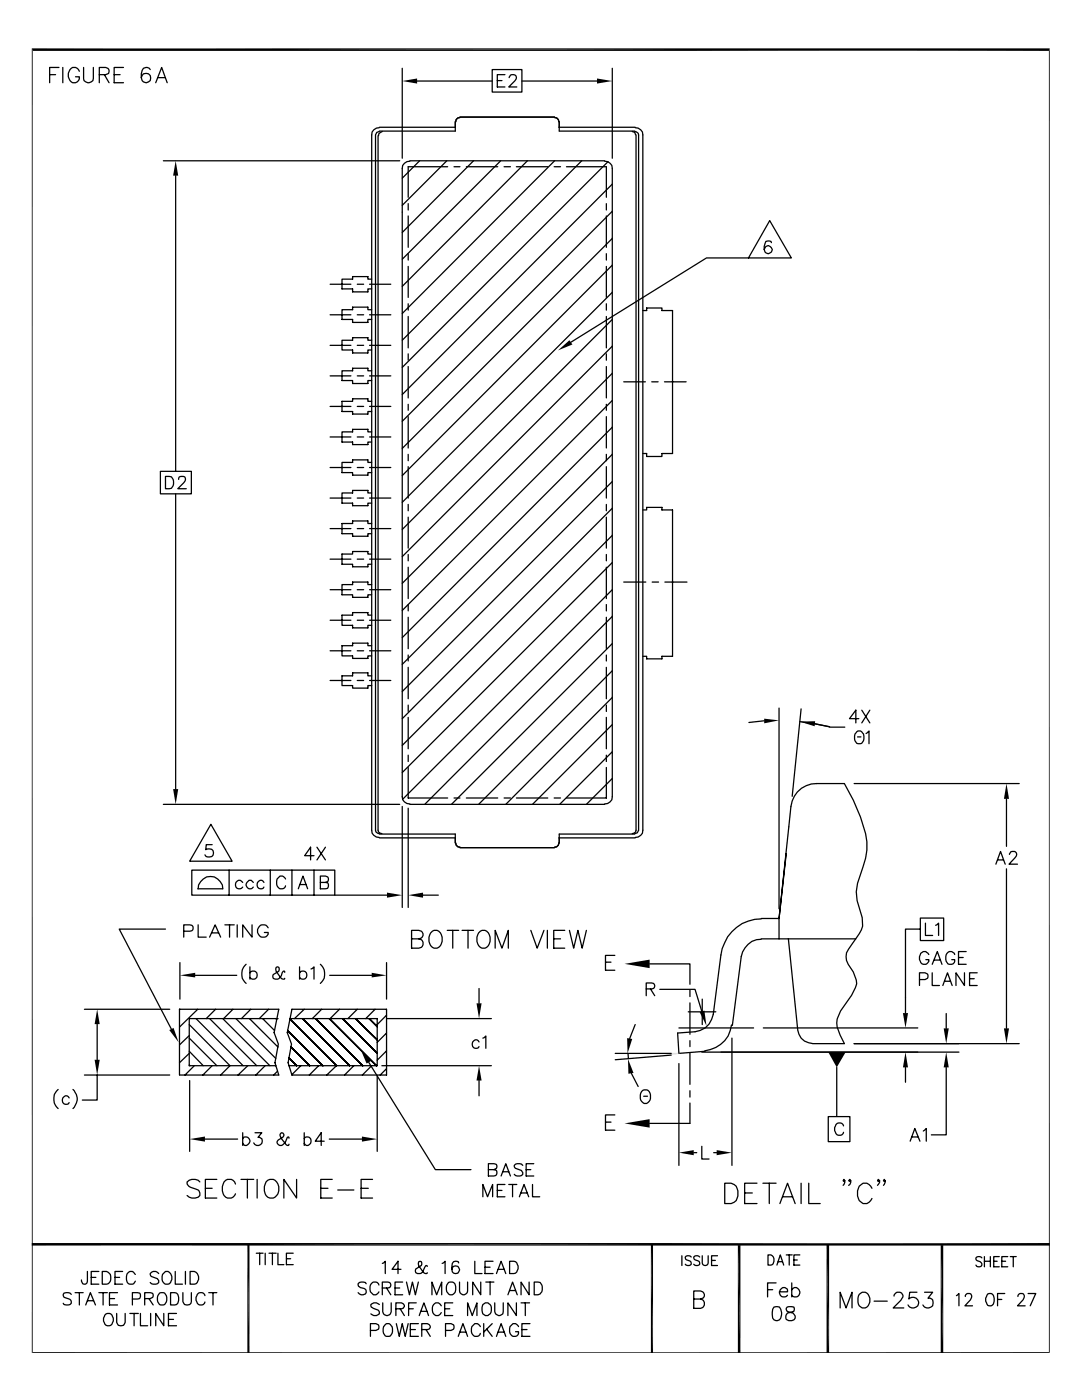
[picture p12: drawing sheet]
<svg xmlns="http://www.w3.org/2000/svg" width="216mm" height="279mm" viewBox="0 0 216 279" stroke-linecap="round" stroke-linejoin="round" font-family="sans-serif">
<g fill="none" stroke="#000" stroke-width=".25">
<path d="M9.9 14.9h1.2M11.8 13.5h-1.9v3M12.5 13.5v3M15.8 14.2a1.05 1.05 0 0 0-1-.8 1.05 1.05 0 0 0-1 .8 1.79 1.79 0 0 0 .7 2.3 1.07 1.07 0 0 0 1.3-1.2h-.7M16.7 13.5v2.2a.98 .98 0 0 0 1 .8 .98 .98 0 0 0 .9-.8v-2.2M19.8 14.9h1.3l.4-.2a.7 .7 0 0 0 0-1.1l-.4-.1h-1.3v3M20.8 14.9l1 1.6M22.8 14.9h1.2M24.6 13.5h-1.8v3h1.8M30 13.9a.93 .93 0 0 0-1.4-.3 2.32 2.32 0 0 0 0 2.7 .93 .93 0 0 0 1.4-.4 .93 .93 0 0 0-.7-1.2 .93 .93 0 0 0-1.1 .8M31.1 16.5l1.2-3 1.1 3M31.5 15.5h1.4"/>
<path d="M80.3 13.6v18M83.2 16.2h15M98.2 13.9h5.9v4.5h-5.9zM99.2 16.1h1M100.8 14.9h-1.6v2.5h1.6M101.6 15.5a.72 .72 0 0 1 .8-.6 .72 .72 0 0 1 .6 .7l-.3 .6-1.2 1.2h1.6M104.1 16.2h15M122.2 13.6v18M32.6 32.1h47.2M35.1 35.1v59M75.4 27.1v138.6l.1 .3 .7 .4M75.7 25.5a1.45 1.45 0 0 0-1.5 1.4v138.8a1.45 1.45 0 0 0 1.5 1.4"/>
<path d="M75.7 26.2l-.5 .2-.3 .5v138.8l.1 .3 .7 .4M75.7 25.4h15.1M76.3 26.2l-.7 .5-.1 .4M81.8 32.2a1.45 1.45 0 0 0-1.5 1.4v125.4a1.45 1.45 0 0 0 1.5 1.4M81.8 32.1h38.8M83.7 32.1l-3.4 3.5M89.2 32.1l-8.9 8.9M89.3 33.3h-7.9v6.1M90.6 33.3h1.2M90.8 24.3v1.9h-15.1M91.8 23.5h-.4l-.4 .4-.1 .4M91.8 23.4h18.9"/>
<path d="M93 33.3h6.3M94.5 32.1l-14.2 14.3M99.9 32.1l-19.6 19.6M100.6 33.3h1.3M103 33.3h6.3M105.2 32.1l-24.9 25.1M110.6 33.3h1.2M110.7 23.5h.4l.3 .4 .1 .4M110.7 32.1l-30.4 30.5M111.5 25.4h15.2M111.6 24.3v1.9h15.1M113 33.3h8v6.1"/>
<path d="M116.1 32.1l-35.8 35.8M120.6 32.2a1.45 1.45 0 0 1 1.6 1.4v125.4a1.45 1.45 0 0 1-1.6 1.4M121.3 32.3l-41 41M122.2 36.7l-41.9 42M126.2 26.2l.5 .2 .1 .5M126.7 26.2l.6 .4 .1 .3v138.8l-.2 .5-.5 .2M126.7 25.5a1.45 1.45 0 0 1 1.6 1.4v138.8a1.45 1.45 0 0 1-1.6 1.4M126.9 26.9v138.8l-.1 .3-.6 .4M65.9 56.7h4.1M71.3 56.7h1.3M73.7 56.7h4.3M74.2 55.7h-.8v-.5h-3v.5h-2.2v2h2.2v.6h3v-.6h.8"/>
<path d="M81.4 40.6v1.3M81.4 43.1v6.3M81.4 50.6v1.3M81.4 53.2v6.2M121 40.6v1.3M121 43.1v6.3M121 50.6v1.3M121 53.2v6.2M122.2 42.2l-41.9 41.9M122.2 47.6l-41.9 41.9M122.2 52.9l-41.9 42M122.2 58.3l-41.9 41.9"/>
<path d="M149.4 51.5h-8.4l-27.1 16.8M153.6 44l4.3 7.5h-8.5zM153.9 48.4a.79 .79 0 0 0-1.1-.2 2.08 2.08 0 0 0 0 2.3l.4 .1a.8 .8 0 0 0 .9-1 .8 .8 0 0 0-1.3-.4l-.3 .6M65.9 68.9h4.1M65.9 62.8h4.1M65.9 75h4.1M71.3 68.9h1.3M71.3 62.8h1.3M71.3 75h1.3M73.7 68.9h4.3M73.7 62.8h4.3M73.7 75h4.3"/>
<path d="M74.2 67.9h-.8v-.5h-3v.5h-2.2v1.9h2.2v.6h3v-.6h.8M74.2 61.8h-.8v-.5h-3v.5h-2.2v2h2.2v.5h3v-.5h.8M74.2 74h-.8v-.5h-3v.5h-2.2v1.9h2.2v.6h3v-.6h.8M81.4 60.6v1.3M81.4 63.2v6.2M81.4 70.6v1.3M81.4 73.2v6.2M121 60.6v1.3M121 63.2v6.2M121 70.6v1.3M121 73.2v6.2M122.2 63.8l-41.9 41.9"/>
<path d="M122.2 69.1l-41.9 42M122.2 74.5l-41.9 41.9M122.2 79.9l-41.9 41.9M124.5 76.2h4.3M128.3 62h.7v-.5h3.1v.5h2.1v28.5h-2.1v.6h-3.1v-.6h-.7M130 76.2h1.3M132.6 76.2h4.3M32 94.1h6.2v4.5h-6.2zM33 95.1h.8a1.19 1.19 0 0 1 .8 1.5l-.4 .9h-1.2zM35.1 98.6v58.9M35.6 95.7a.46 .46 0 0 1 .5-.6h.5a.55 .55 0 0 1 .4 .3 .55 .55 0 0 1-.1 .6l-1.4 1.5h1.7M65.9 99.4h4.1"/>
<path d="M65.9 87.2h4.1M65.9 81.1h4.1M65.9 93.3h4.1M71.3 99.4h1.3M71.3 87.2h1.3M71.3 81.1h1.3M71.3 93.3h1.3M73.7 99.4h4.3M73.7 87.2h4.3M73.7 81.1h4.3M73.7 93.3h4.3M74.2 98.4h-.8v-.5h-3v.5h-2.2v2h2.2v.5h3v-.5h.8"/>
<path d="M74.2 86.2h-.8v-.5h-3v.5h-2.2v2h2.2v.5h3v-.5h.8M74.2 92.3h-.8v-.5h-3v.5h-2.2v2h2.2v.5h3v-.5h.8M74.2 80.1h-.8v-.5h-3v.5h-2.2v2h2.2v.5h3v-.5h.8M81.4 80.7v1.2M81.4 83.1v6.3M81.4 90.7v1.2M81.4 93.1v6.3M121 80.7v1.2M121 83.1v6.3M121 90.7v1.2M121 93.1v6.3M122.2 85.3l-41.9 42"/>
<path d="M122.2 90.7l-41.9 41.9M122.2 96.1l-41.9 41.9M65.9 117.7h4.1M65.9 111.6h4.1M65.9 105.5h4.1M71.3 117.7h1.3M71.3 111.6h1.3M71.3 105.5h1.3M73.7 117.7h4.3M73.7 111.6h4.3M73.7 105.5h4.3M74.2 116.7h-.8v-.5h-3v.5h-2.2v2h2.2v.5h3v-.5h.8"/>
<path d="M74.2 110.6h-.8v-.5h-3v.5h-2.2v2h2.2v.5h3v-.5h.8M74.2 104.5h-.8v-.5h-3v.5h-2.2v2h2.2v.5h3v-.5h.8M81.4 100.7v1.2M81.4 103.2v6.2M81.4 110.7v1.2M81.4 113.2v6.3M121 100.7v1.2M121 103.2v6.2M121 110.7v1.2M121 113.2v6.3M122.2 101.4l-41.9 42M122.2 106.8l-41.9 42"/>
<path d="M122.2 112.3l-41.9 41.9M122.2 117.7l-41.9 41.8M124.5 116.2h4.4M128.3 101.8h.7v-.5h3.1v.5h2.1v29.2h-2.1v.5h-3.1v-.5h-.7M130.1 116.2h1.3M132.7 116.2h4.4M65.9 123.8h4.1M65.9 129.9h4.1M65.9 135.8h4.1M71.3 123.8h1.3M71.3 129.9h1.3M71.3 135.8h1.3"/>
<path d="M73.7 123.8h4.3M73.7 129.9h4.3M73.7 135.8h4.3M74.2 122.8h-.8v-.5h-3v.5h-2.2v2h2.2v.5h3v-.5h.8M74.2 128.9h-.8v-.5h-3v.5h-2.2v2h2.2v.5h3v-.5h.8M74.2 134.9h-.8v-.6h-3v.6h-2.2v1.9h2.2v.5h3v-.5h.8M81.4 120.7v1.2M81.4 123.2v6.3M81.4 130.7v1.2M81.4 133.2v6.2M121 120.7v1.2M121 123.2v6.3"/>
<path d="M121 130.7v1.2M121 133.2v6.2M122.2 123l-37.4 37.5M122.2 128.4l-32.1 32.1M122.2 133.9l-26.7 26.6M122.2 139.2l-21.3 21.3M81.4 153.2v6.1h7.9M81.4 140.7v1.3M81.4 143.2v6.2M81.4 150.7v1.3M90.6 159.3h1.2M93 159.3h6.3"/>
<path d="M100.6 159.3h1.3M103 159.3h6.3M110.6 159.3h1.2M121 153.2v6.1h-8M121 140.7v1.3M121 143.2v6.2M121 150.7v1.3M122.2 144.6l-15.9 15.9M122.2 150l-10.5 10.5M122.2 155.4l-5.2 5.1M152.5 143.8l-3.1 .4M155.4 141.3v40.1"/>
<path d="M159.6 144l5.9 1M159.9 141.5l-1.8 17.4M162.6 144.4l2.8 .6M165.5 145.1h3.1M170.4 156.4h33M170.9 146l.3-.1a1.01 1.01 0 0 1 1.2 1 1.3 1.3 0 0 1-.7 1.5h-.5a1.5 1.5 0 0 1-.3-2.4zM171.1 147.1h.7M171.4 143.4h-1.9l1.3-1.7v2.6M172 141.7l1.6 2.6M172.8 146.4l.6-.5v2.5M173.6 141.7l-1.6 2.6M200.8 159.4v9.5"/>
<path d="M32.6 160.5h47.2M38.3 173.7h28.5v4.9h-28.5zM39.5 177.4h4.9a2.46 2.46 0 0 0-2.4-2.5 2.46 2.46 0 0 0-2.5 2.5M42.1 164.5l4.2 7.4h-8.5zM42.3 168.6h-1.2v1a.9 .9 0 0 1 1.3 0 .9 .9 0 0 1-.2 1.3l-.4 .1a.71 .71 0 0 1-.9-.4M45.7 173.7v4.9M48.4 176.1a.82 .82 0 0 0-1.4 .2 .82 .82 0 0 0 .9 1.1l.5-.4M50.5 176.1l-.4-.4a.97 .97 0 0 0-1 1 .78 .78 0 0 0 .6 .7 .78 .78 0 0 0 .8-.4M52.7 176.1a.74 .74 0 0 0-1-.4 .74 .74 0 0 0-.4 1 .73 .73 0 0 0 .6 .7 .73 .73 0 0 0 .8-.4M53.9 173.7v4.9M57 175.4a1 1 0 0 0-1.1-.6 1.48 1.48 0 0 0 0 2.6l.7-.1 .4-.5M58.3 173.7v4.9"/>
<path d="M59.5 177.4l1-2.6 .9 2.6M59.9 176.5h1.1M62.7 170.8h-1.9l1.2-1.7v2.5M62.7 173.7v4.9M63.2 169.1l1.7 2.5M63.9 176.1h1l.5-.2v-.8l-.5-.3h-1v2.6l1.5-.1 .1-.4-.1-.6-.5-.2M64.9 169.1l-1.7 2.5M66.8 178.6h10.4M75.7 166.5h15.1v1.7M75.7 167.2h15.1M80.3 161v20.1M81.4 161.3v19.8"/>
<path d="M81.8 160.5h38.8M84.4 178.6h3.1M90.9 168.2l.1 .5 .4 .3 .4 .1M91.8 169.2h18.9M111.5 168.2l-.1 .5-.3 .3-.4 .1M111.5 167.2h15.2M126.7 166.5h-15.1v1.7M156.9 170.3l-1.5 13 2.4-22.3a5.1 5.1 0 0 1 5.1-4.6h5.6a32 32 0 0 1 4.5 11.6v1.7l-.3 1.6-.5 1.7a10.8 10.8 0 0 0-.2 10.1l.1 1.7-.2 .8-2.6 3.8a2.73 2.73 0 0 0-.1 3l1.1 1.6 .6 1.6v.7l-1 2.3-2.2 3.2a4.4 4.4 0 0 0-.1 4.8l.9 1.7h-6.3a3.1 3.1 0 0 1-3-2.7M198.7 172.5l.9-2.6 1 2.6M199.1 171.6h1.1M200.8 173.4v31.8M201.4 170.5l.3-.5 .7-.1a.62 .62 0 0 1 .4 1l-1.5 1.6h1.7"/>
<path d="M33 185.4h-9.2l10.4 20M35.9 192.1v7.3M36.7 185.8h1.6l.2-.4-.1-.6-.6-.2h-1.1v2.4M38.9 194.6h8.3M39.5 184.6v2.4h1.6M41.8 187l1.1-2.4 1.1 2.4M42.2 186.2h1.4M44.9 184.6h1.8M45.8 184.6v2.4M47.3 184.6v2.4M49.1 192.4a2.55 2.55 0 0 0 0 3.9M49.9 194.1a.8 .8 0 0 1 1.2-.1 .8 .8 0 0 1 0 1.2 .8 .8 0 0 1-1.2-.1"/>
<path d="M49.9 193v2.4M50.3 184.6v2.4l-1.9-2.4v2.4M53.5 185.2a1.17 1.17 0 0 0-1.7-.5 1.17 1.17 0 0 0-.2 1.7 1.01 1.01 0 0 0 1.1 .6 1.01 1.01 0 0 0 .8-.9h-.8M56.8 194.1l-.1-.3h-.1l-.3 .3a1.16 1.16 0 0 1-.5 1.2 1.16 1.16 0 0 1-1.3-.1 .6 .6 0 0 1 .2-.8l.9-.6a.47 .47 0 0 0 .1-.6 .47 .47 0 0 0-.6-.2 1.03 1.03 0 0 0 .3 1.2l.8 1.1 .5 .1 .1-.2M59.8 194.1a.8 .8 0 0 1 1.2-.1 .8 .8 0 0 1 0 1.2 .8 .8 0 0 1-1.2-.1M59.8 193v2.4M62.1 193.4l.6-.4v2.4M63.9 192.4a2.55 2.55 0 0 1 0 3.9M65.8 194.6h8.4M77.1 192.1v7.3M82.1 187.4h1.5l.5-.2a.82 .82 0 0 0 0-1.4l-.5-.1h-1.5v3.5h1.5a.93 .93 0 0 0 .8-.9 .93 .93 0 0 0-.8-.9M86.3 185.8a1.31 1.31 0 0 1 1.9 1.2 1.63 1.63 0 0 1-1.6 2.2 2.07 2.07 0 0 1-.3-3.4z"/>
<path d="M89.2 185.7h2.3M90.3 185.7v3.5M92.2 185.7h2.3M93.4 185.7v3.5M95.6 197.3v2.9M95.8 185.8a1.31 1.31 0 0 1 2 1.2 1.63 1.63 0 0 1-1.6 2.2 2.07 2.07 0 0 1-.4-3.4zM98.8 189.2v-3.5l1.4 3.5 1.2-3.5v3.5M105.9 185.7l1.3 3.5 1.3-3.5M109.2 185.7v3.5M110.5 187.4h1.3M112.7 185.7h-2.2v3.5h2.2M113.6 185.7l.9 3.5 .8-3.5 .9 3.5 .8-3.5"/>
<path d="M120.8 192h1.1M122.7 190.7h-1.9v2.9h1.9M128.9 197.4l1.5-.1a.6 .6 0 0 0 .2-.7 .6 .6 0 0 0-.6-.4h-1.1v2.5M129.6 192.4h8.1v4M129.8 197.4l.8 1.3M131.7 197.4h7l1.3 4.4M137.7 197.6v1.3M140.1 199.4v5.1M147.9 190.8l-1.8 13.8M151.9 183.4a8.2 8.2 0 0 0-8.1 7.2l-1.5 11.8a4.1 4.1 0 0 1-3.6 3.5l-3.5 .3 .3 4 5.2-.4M151.9 187.5a4.1 4.1 0 0 0-4 3.4M151.9 183.3h3.5v4.1"/>
<path d="M151.9 187.4h18.9M157.3 187.4l1.9 18.1M183.5 195.5h1.1l.5-.3v-.8l-.5-.3h-1.1v2.6M183.6 183.2h4.7v4.5h-4.7zM183.6 185.4h-2.9v16.8M184.7 184.2v2.5h1.4M185.3 190.5a1.02 1.02 0 0 0-1.6-.3 1.46 1.46 0 0 0 .5 2.2 .87 .87 0 0 0 1.1-.9h-.6M186 192.4l1-2.5 1 2.5M186 194.1v2.6h1.5M186.4 191.6h1.2M186.7 184.7l.6-.5v2.5M188.1 196.7l1-2.6 .9 2.6"/>
<path d="M188.5 195.8h1.2M190.5 190.5l-.1-.3-.5-.3a1.17 1.17 0 0 0-1.2 1.6l.4 .9a.93 .93 0 0 0 1.4-.5v-.4h-.6M191.3 191.1h.9M192.4 194.1v2.6l-1.6-2.6v2.6M192.8 189.9h-1.5v2.5h1.5M193.5 195.3h.9M195 194.1h-1.5v2.6h1.5M11.6 217.4a2.55 2.55 0 0 0 0 3.8M13.8 219.1a.74 .74 0 0 0-1-.3 .74 .74 0 0 0-.4 .9 .73 .73 0 0 0 .6 .7 .73 .73 0 0 0 .8-.4M14.6 217.4a2.55 2.55 0 0 1 0 3.8M16.8 201.4h17.1M16.8 214.5h17.1"/>
<path d="M19.4 214.5v5h-3M19.4 204.4v7.1M35.8 201.4h19.8l-.9 4.7 .8 2.3-.6 3.7 .7 2.4h-19.8zM37.8 204.5l8.1 8.2-1.9 1.8M37.8 210.2l-2 1.9M37.8 206.7l-2 1.8M37.8 212.5l.1 .2M37.8 209.8l2.8 2.9M37.8 207.2l5.5 5.5M37.8 215.6v14.2M38.8 212.7l-1.9 1.8M39.1 203.3l9.4 9.4"/>
<path d="M39.5 201.4l-3.7 3.6M41.8 203.3l9.4 9.4M42.3 212.7l-1.8 1.8M43 201.4l-1.9 1.9M44.4 203.3l9.4 9.4M46.5 201.4l-1.9 1.9M47.1 203.3l7.9 7.9M49.4 212.7l-1.9 1.8M49.8 203.3l5.7 5.7M50 201.4l-1.8 1.9M52.4 203.3l2.4 2.4M52.9 212.7l-1.8 1.8"/>
<path d="M53.6 201.4l-1.9 1.9M55 203.3l.2 .2M55.3 203.3h.1M55.3 203.3h-17.5v9.4h17.2M55.4 213.8l-.8 .7M57.4 205.7l7 7M57.7 211.2l1.5 1.5M57.8 203.4l9.3 9.3-1.9 1.8M57.9 203.3h17.4v9.4h-17.6M58.1 209l3.7 3.7M58.3 201.4h18.8v13.1h-18.8l-.8-2.4 .7-3.7-.9-2.3zM60 212.7l-1.7 1.8"/>
<path d="M60.4 203.3l9.4 9.4M60.7 201.4l-1.9 1.9M63 203.3l9.4 9.4M63.6 212.7l-1.9 1.8M64.2 201.4l-1.9 1.9M65.7 203.3l9.4 9.4M67.7 201.4l-1.8 1.9M68.3 203.3l7 6.9M70.6 212.7l-1.9 1.8M71 203.3l4.3 4.2M71.3 201.4l-1.9 1.9M73.6 212l13.3 21.4h7.1"/>
<path d="M73.7 203.3l1.6 1.6M74.2 212.7l-1.9 1.8M74.8 201.4l-1.8 1.9M75.3 214.6v15.2M76.2 212.7h21.8M77.1 213.3l-1.2 1.2M77.1 209.7l-1.8 1.9M77.1 206.2l-1.8 1.8M77.1 202.6l-1.8 1.9M77.2 203.3h20.8M95.6 207.9a.74 .74 0 0 0-1-.3 .74 .74 0 0 0-.4 .9 .73 .73 0 0 0 .6 .7 .73 .73 0 0 0 .8-.3M95.6 215.6v3.1"/>
<path d="M96.4 207.2l.5-.4v2.4M122.8 210.2h11.1M125.3 210.2l.1 1M126 214.2l1.3 2.6M126.7 204.5l-1.1 2.8M128 217.8a1 1 0 0 1 1.1-.3 1 1 0 0 1 .7 1 1.28 1.28 0 0 1-1.3 1.7 1.57 1.57 0 0 1-.5-2.4zM128.4 218.8h.8M133.9 210.6l-11.1 .9M135.5 205.1h14.9M135.5 212.3v20.3M137.3 201.9h5.5M137.7 200.2v6.2"/>
<path d="M137.7 207.7v1.2M137.7 210.1v6.3M137.7 217.7v1.2M140 210h51.3M146 204.6a5.8 5.8 0 0 1-5.4 5.1M146 207.2v25.4M152.3 205.1h30.8M167 213v9.7M170.4 208.3h33M180.7 213v3M188.8 213v13.5h-3M188.8 202.3v2.9"/>
<path d="M39.9 235.9a1.76 1.76 0 0 0-2.6 0 1.09 1.09 0 0 0 .8 1.1l1 .3a.9 .9 0 0 1 .8 .7 .9 .9 0 0 1-.4 .9 1.89 1.89 0 0 1-2.2-.3M40.9 227.3h6.5M41 237.2h1.3M43.3 235.4h-2.3v3.7h2.3M47 236.3l-.5-.8-.4-.1h-.7a2.17 2.17 0 0 0 0 3.7 1.3 1.3 0 0 0 1.6-.8M48.1 235.4h2.5M48.4 227.2a.82 .82 0 0 1 1.2-.1 .82 .82 0 0 1 .1 1.1 .82 .82 0 0 1-1.1 .2l-.2-.2M48.4 226.1v2.5M49.4 235.4v3.7M50.9 226.1h1.3l-.7 .9a.83 .83 0 0 1 .8 1 .83 .83 0 0 1-1.1 .6l-.6-.5M51.3 235.4v3.7M53.1 235.9a1.42 1.42 0 0 1 1.6-.5 1.42 1.42 0 0 1 .9 1.4 1.75 1.75 0 0 1-1.8 2.3 2.1 2.1 0 0 1-.7-3.2z"/>
<path d="M57.7 227.2l-.2-.3-.3 .3a1.64 1.64 0 0 1-1.4 1.4l-.3-.3-.2-.5 1.3-1.1-.1-.6h-.3l-.3 .3a3.7 3.7 0 0 0 1.4 2.2h.3l.1-.3M59.2 235.4v3.7l-2.6-3.7v3.7M60.7 227.2a.8 .8 0 0 1 1.3 0 .8 .8 0 0 1-.3 1.2 .6 .6 0 0 1-1-.2M60.7 226.1v2.5M64 237.2h1.4M64.7 227.8h-1.8l1.2-1.7v2.5M65.7 227.3h6.5M66.3 235.4h-2.3v3.7h2.3M67.4 237.5h3.2M72.1 237.2h1.4M74.3 235.4h-2.2v3.7h2.2M96.4 238.8v-2.4l.9 2.4 1-2.4v2.4"/>
<path d="M97.5 233.4h1.1l.5-.2a.59 .59 0 0 0 0-.7 .59 .59 0 0 0-.5-.3h-1.1v2.5h1.1a.64 .64 0 0 0 .6-.6 .64 .64 0 0 0-.6-.7M99.2 237.6h1M100 234.7l.9-2.5 1 2.5M100.3 233.8h1.2M100.8 236.4h-1.6v2.4h1.6M101.5 236.4h1.6M102.3 236.4v2.4M103.6 238.8l1-2.4 .9 2.4M104 238.1h1.2M104.3 232.6a1.16 1.16 0 0 0-1.7 0 .57 .57 0 0 0 .5 .7l.7 .2a.6 .6 0 0 1 .5 .6 .6 .6 0 0 1-.6 .6l-.8-.1-.3-.2M105 233.4h.9M106.3 236.4v2.4h1.4"/>
<path d="M106.5 232.2h-1.5v2.5h1.5M120.8 223.9h1.1M122.7 222.5h-1.9v3.1h1.9M137.7 220.1v4.1h-8.1M138.4 230h.6M140 228.8v2.5h1.5M142.4 230h.6M144.6 236.1h1.3a2.15 2.15 0 0 1 1.2 3.1l-.2 .4-1 .6h-1.3zM148.6 238.1h1.5M151 236.1h-2.4v4.1h2.4M152.2 236.1h2.7M153.5 236.1v4.1"/>
<path d="M156.2 238.8h2M159.9 236.1v4.1M161.4 236.1v4.1h2.3M165.3 222.8h4.3v5h-4.3zM168.3 224.7a.83 .83 0 0 0-.8-.6 .83 .83 0 0 0-.8 .6 1.13 1.13 0 0 0 0 1.4 1.13 1.13 0 0 0 1.3 .4l.3-.5M168.6 235.6l-.2 .2-.2-.2 .2-.2a.84 .84 0 0 1-.2 1.2M169.8 235.6l-.2 .2-.3-.2 .3-.2a.77 .77 0 0 1-.3 1.2M174 237.2a1.4 1.4 0 0 0-1.4-1.1 1.4 1.4 0 0 0-1.3 1.1 2.36 2.36 0 0 0 .9 3 1.59 1.59 0 0 0 1.8-1M175.5 235.6l-.2 .2-.2-.2 .2-.2 .2 .2v.4l-.4 .6M176.6 235.6l-.2 .2-.1-.2 .1-.2a.84 .84 0 0 1-.1 1.2M181.6 227.8l.9-2.6 1.1 2.6M181.9 226.9h1.2"/>
<path d="M184.2 225.7l.6-.5v2.6M14.2 258.3a1.08 1.08 0 0 0-1.6 0l.2 .6 1 .3a.61 .61 0 0 1 .4 .7 .61 .61 0 0 1-.6 .5l-.8-.1-.2-.2M15 258h1.6M15.8 258v2.4M17.4 253.7v2.3a.6 .6 0 0 1-.9 .2l-.2-.8M17.4 259.6h1.2M18.2 254.9h.9M19.7 253.7h-1.5v2.6h1.5M19.7 258h1.7M20.4 253.7h.9a1.35 1.35 0 0 1 .8 1.3 1.35 1.35 0 0 1-.8 1.3h-.9zM20.6 258v2.4M21.8 259.2h1.1"/>
<path d="M22.9 254.9h1M23.5 258h-1.7v2.4h1.7M24.5 253.7h-1.6v2.6h1.6M26.4 259.2h1.5l.1-.5-.1-.6-.5-.1h-1v2.4M27 254.3a.92 .92 0 0 0-1.1-.6 .92 .92 0 0 0-.7 1.1 1.08 1.08 0 0 0 .2 1.2 1.08 1.08 0 0 0 1.3 .2l.3-.5M28.9 259.2h1.1l.5-.3a.59 .59 0 0 0 0-.6 .59 .59 0 0 0-.5-.3h-1.1v2.4M29.7 259.2l.9 1.2M31.7 254.2a.93 .93 0 0 0-.9-.5 .93 .93 0 0 0-.8 .6l.2 .5 1 .3a.66 .66 0 0 1 .2 1.1 1.26 1.26 0 0 1-1.4-.3M31.8 258.1l.8-.1a1.42 1.42 0 0 1 0 2.4h-.5a1.5 1.5 0 0 1-.3-2.3zM32.4 254.3l.6-.6a1.35 1.35 0 0 1 1.3 1 1.35 1.35 0 0 1-.5 1.5l-.3 .1a1.24 1.24 0 0 1-1.1-.6 1.24 1.24 0 0 1 0-1.4zM34 258h.9a1.39 1.39 0 0 1 .6 2.1l-.6 .3h-.9zM35 253.7v2.6h1.4"/>
<path d="M36.5 258v1.8l.2 .3a.86 .86 0 0 0 .8 .3 .86 .86 0 0 0 .7-.6v-1.8M37 253.7v2.6M37.9 253.7h.9a1.36 1.36 0 0 1 .8 1.3 1.36 1.36 0 0 1-.8 1.3h-.9zM40.9 258.6a.83 .83 0 0 0-.8-.6 .83 .83 0 0 0-.8 .6 1.13 1.13 0 0 0-.1 1.3 1.13 1.13 0 0 0 1.4 .4l.3-.5M41.7 258h1.6M42.5 258v2.4M51.1 250.1h1.4M51.8 250.1v2.3M52.9 250.1v2.3M53.7 250.1h1.4M54.4 250.1v2.3M55.5 250.1v2.3h1.1"/>
<path d="M57.1 251.2h.9M58.5 250.1h-1.4v2.3h1.4M73.1 256.2a1.08 1.08 0 0 0-1.6 0 .63 .63 0 0 0 .4 .8l.7 .1a.66 .66 0 0 1 .3 1.1 1 1 0 0 1-1.4-.2M75.6 256.5a.91 .91 0 0 0-1-.7 .91 .91 0 0 0-.8 1l.1 1 .6 .6a1 1 0 0 0 1.1-.6M76.3 252.1l.6-.4v2.5M76.3 257h1.4a.6 .6 0 0 0 .3-.7 .6 .6 0 0 0-.6-.4h-1.1v2.5M77.1 257l.9 1.4M78.8 257h1M80 253.3h-1.8l1.2-1.6v2.5M80.3 255.9h-1.5v2.5h1.5M81.1 255.9l.6 2.5 .6-2.5 .6 2.5 .6-2.5M85.3 252.7l-.3-.1-.2 .3a1.31 1.31 0 0 1-1.5 1.3l-.3-.2a.6 .6 0 0 1 .1-.8l.8-.6a.46 .46 0 0 0 .3-.5 .46 .46 0 0 0-.6-.3 1.03 1.03 0 0 0 .2 1.2l.9 1.1 .4 .1 .2-.2"/>
<path d="M86.2 258.4v-2.5l.9 2.5 1-2.5v2.5M88.2 252.1l.6-.4v2.5M89.5 255.9a.93 .93 0 0 1 1 0 .93 .93 0 0 1 .4 .9 1.16 1.16 0 0 1-1.2 1.6l-.2-.2a1.68 1.68 0 0 1 0-2.3zM91.5 252.1a.72 .72 0 0 0-1-.3 2.04 2.04 0 0 0 0 2.3 .77 .77 0 0 0 1.1-.3 .77 .77 0 0 0-.4-1.1 .77 .77 0 0 0-1 .6M91.7 255.9v1.7a.81 .81 0 0 0 .8 .8 .81 .81 0 0 0 .8-.8v-1.7M94.7 251.7v2.5h1.5M95.9 255.9v2.5l-1.6-2.5v2.5M96.8 252.9h1M96.9 255.9h1.7M97.8 255.9v2.5M98.4 251.7h-1.6v2.5h1.6M99.1 254.2l.9-2.5 .9 2.5"/>
<path d="M99.4 253.3h1.2M101.3 258.4l1-2.5 .9 2.5M101.7 251.7h.8a1.3 1.3 0 0 1 .9 1.2 1.3 1.3 0 0 1-.9 1.3h-.8zM101.7 257.6h1.2M105.6 255.9v2.5l-1.6-2.5v2.5M106.6 255.9h.8a1.19 1.19 0 0 1 .8 1.5 1.27 1.27 0 0 1-.8 1h-.8zM136.1 250.6v2M137.9 250.9a.67 .67 0 0 0-.6-.3 .67 .67 0 0 0-.6 .4l.2 .4 .7 .2a.48 .48 0 0 1 .3 .5 .48 .48 0 0 1-.4 .5l-.6-.1-.2-.2M138.4 259.2h1.4l.4-.1a.79 .79 0 0 0 .3-.9 .79 .79 0 0 0-.7-.6h-1.4v3.5h1.4a.94 .94 0 0 0 .8-.9 .94 .94 0 0 0-.8-1M139.6 250.9a.67 .67 0 0 0-.6-.3 .67 .67 0 0 0-.6 .4l.2 .4 .7 .2a.48 .48 0 0 1 .3 .5 .48 .48 0 0 1-.4 .5l-.6-.1-.2-.2M140.1 250.6v1.5a.6 .6 0 0 0 .6 .5 .6 .6 0 0 0 .6-.5v-1.5M142 251.5h.7"/>
<path d="M143.2 250.6h-1.2v2h1.2M153.2 257.4h1M153.2 250.4a1.06 1.06 0 0 1 1.3 .8 1.06 1.06 0 0 1-.7 1.3h-.6zM154.9 256h-1.7v2.8M155 252.5l.7-2.1 .7 2.1M155.3 251.8h.8M155.5 257.8h1.6a.76 .76 0 0 0-.5-.8 .76 .76 0 0 0-.9 .4 .91 .91 0 0 0 .2 1.3 .91 .91 0 0 0 1.2-.2M155.6 240.2l1.5-4.1 1.6 4.1M156.9 250.4h1.2M157.5 250.4v2.1M158 257.4a.91 .91 0 0 1 1.6 .2 .91 .91 0 0 1-1.1 1.2l-.5-.3M158 256v2.8"/>
<path d="M158.4 251.5h.7M159.6 250.4h-1.2v2.1h1.2M171.4 258.3a1.19 1.19 0 0 1 1.4-.4 1.19 1.19 0 0 1 .8 1.2 1.46 1.46 0 0 1-1.6 1.9 1.81 1.81 0 0 1-.6-2.7zM174.4 259.7h2.6M178.4 258.7v-.2a1.01 1.01 0 0 1 1.5-.4 .7 .7 0 0 1 .1 1l-1.8 1.9h2.1M183 257.9h-1.5l-.1 1.3a1.11 1.11 0 0 1 1.6 0 1.11 1.11 0 0 1-.2 1.7 1.11 1.11 0 0 1-1.6-.5M184.5 257.9h1.6l-.9 1.2a.82 .82 0 0 1 1 1 1.07 1.07 0 0 1-.9 .9 1.07 1.07 0 0 1-1.2-.6M190.8 258.6l.5-.5v2.5M192.6 258.7l.1-.3a.74 .74 0 0 1 1-.2l.1 .2a.91 .91 0 0 1-.2 1l-1.1 1.2h1.6M195.9 251a.65 .65 0 0 0-.7-.2 .65 .65 0 0 0-.5 .5l.2 .2a1.01 1.01 0 0 1 1 1 .67 .67 0 0 1-1.2 0M196.4 250.8v2M196.4 251.7h1.2"/>
<path d="M197.1 258.2a.85 .85 0 0 1 .9 .1 .85 .85 0 0 1 .4 .8 1.41 1.41 0 0 1-.6 1.5h-.4a1.5 1.5 0 0 1-.3-2.4zM197.6 250.8v2M198.3 251.7h.7M199.1 259.3h.8M199.4 250.8h-1.1v2h1.1M199.9 251.7h.8M200.5 258.1h-1.4v2.5M201.1 250.8h-1.2v2h1.2M201.6 250.8h1.2M202.2 250.8v2M203.1 258.7l.1-.3a.74 .74 0 0 1 1-.2l.1 .2a.91 .91 0 0 1-.2 1l-1.1 1.2h1.6M205.1 258.1h1.6l-1.1 2.5"/>
<path d="M17.1 260.4l.9-2.4 1 2.4M20.9 262.5a.95 .95 0 0 1 1.1-.3 .95 .95 0 0 1 .6 .9 1.12 1.12 0 0 1-.2 1.1 1.12 1.12 0 0 1-1.2 .3 1.5 1.5 0 0 1-.3-2zM23.3 262.1v1.8l.2 .3a.86 .86 0 0 0 .8 .4 .86 .86 0 0 0 .7-.7v-1.8M25.9 262.1h1.7M26.8 262.1v2.5M28 262.1v2.5h1.5M30.1 262.1v2.5M32.7 262.1v2.5l-1.6-2.5v2.5M33.6 263.3h1M35.2 262.1h-1.6v2.5h1.6M73.9 265.5h1.1l.5-.2v-.9l-.5-.2h-1.1v2.5M75.7 260.3a1.16 1.16 0 0 0-1.7 0 1.31 1.31 0 0 0 1.4 1.2l.3 .3v.4a1.16 1.16 0 0 1-1.7 0"/>
<path d="M76.4 260v1.8a.85 .85 0 0 0 .8 .8 .85 .85 0 0 0 .9-.8v-1.8M76.9 264.3l.2-.1a1.01 1.01 0 0 1 1.2 1 1.3 1.3 0 0 1-.7 1.5h-.5a1.5 1.5 0 0 1-.2-2.4zM79 261.2h1.1a.6 .6 0 0 0 .4-.9l-.4-.3h-1.1v2.6M79.1 264.2l.6 2.5 .6-2.5 .6 2.5 .5-2.5M79.8 261.2l.9 1.4M81.5 261.2h1M81.9 265.3h1M83.1 260h-1.6v2.6M83.5 264.2h-1.6v2.5h1.6M83.7 262.6l.9-2.6 .9 2.6M84 261.7h1.2M84.2 265.3h1.1a.59 .59 0 0 0 .6-.6l-.6-.5h-1.1v2.5"/>
<path d="M85 265.3l.9 1.4M88.1 260.6a.91 .91 0 0 0-1.1-.6 .91 .91 0 0 0-.7 .9 1.17 1.17 0 0 0 1.2 1.7l.6-.6M88.7 261.2h1M88.9 265.5h1.1l.5-.2v-.9l-.5-.2h-1.1v2.5M90.3 260h-1.6v2.6h1.6M91.4 266.7l1-2.5 .9 2.5M91.8 265.9h1.2M93.3 262.6v-2.6l.9 2.6 1-2.6v2.6M95.8 264.8a1 1 0 0 0-1.1-.6 1.48 1.48 0 0 0 0 2.5l.8-.1 .3-.5M96.4 260.3l.5-.3a1.28 1.28 0 0 1 1.2 .9 1.28 1.28 0 0 1-.6 1.5l-.1 .2h-.5a1.44 1.44 0 0 1-.6-2zM96.5 264.2v2.5M97.1 265.3l1.1 1.4"/>
<path d="M98.2 264.2l-1.7 1.7M98.7 260v1.8a.85 .85 0 0 0 .9 .8 .85 .85 0 0 0 .8-.8v-1.8M99.1 266.7l.9-2.5 .9 2.5M99.4 265.9h1.2M103 260v2.6l-1.7-2.6v2.6M103.5 264.8a1 1 0 0 0-1.1-.6 1.48 1.48 0 0 0 0 2.5h.5a.74 .74 0 0 0 .6-.9h-.6M104 260h1.7M104.1 265.3h1.1M104.8 260v2.6M105.7 264.2h-1.6v2.5h1.6M154.4 260.9a1.02 1.02 0 0 1 1.4 .4 2.05 2.05 0 0 1-.3 2.1 .9 .9 0 0 1-1.3-.3 3 3 0 0 1 .2-2.2zM157.1 260.9l-.2 .2 .2 .6 .7 .3a.81 .81 0 0 1 .9 .7 .81 .81 0 0 1-.7 .9h-.6l-.5-.3a.92 .92 0 0 1 .7-1.3l.8-.3v-.8z"/>
<path d="M167.6 261v-3.1l1.2 3.1 1.2-3.1v3.1"/>
</g>
<g fill="#000">
<path d="M6.3 9.7l.2 .5zM80.3 16.2l2.9-.5v1zM119.1 15.7l3.1 .5-3.1 .5zM6.3 9.7l203 .5h-202.8zM209.5 9.7l-.2 .5zM6.3 9.7h203.2l-.2 .5zM35.1 32.1l.5 3h-1.1zM111.3 69.9l2.3-2 .6 .8zM34.5 157.5h1.1l-.5 3zM152.5 143.4l2.9 .4-2.9 .6zM159.6 144l3-.1v1zM200.8 156.4l.5 3h-1z"/>
<path d="M77.2 178.1l3.1 .5-3.1 .6zM81.4 178.6l3-.5v1.1zM35.9 194.6l3-.5v1zM74.2 194.1l2.9 .5-2.9 .5zM124.6 192.4l5-.9v1.7zM19.4 201.4l.5 3h-1zM18.9 211.5h1l-.5 3zM33.8 205.6l.8-.5 1 2.9zM72 209.5l2 2.3-.8 .5zM95.1 200.2h1l-.5 3.1zM95.6 212.7l.5 2.9h-1zM125.3 211.3l1.1 2.8-1 .2z"/>
<path d="M125.1 207.2l1.1 .1-1 2.9zM139.6 202l.9-.3 .5 3zM165.3 210h3.4l-1.7 3zM180.7 210l.5 3h-1zM180.2 202.2h1l-.5 2.9zM188.3 205.2h1l-.5 3.1zM188.8 210l.5 3h-1zM200.3 205.2h1l-.5 3.1zM37.8 227.3l3.1-.5v1zM72.2 226.8l3.1 .5-3.1 .5zM124.6 224.2l5-.8v1.6zM135.5 230l2.9-.5v1z"/>
<path d="M143 229.5l3 .5-3 .5zM164.9 248.3l.5 21.7h-.5zM164.9 248.3h.5v21.7zM6.3 248.6l203.2-.5v.5zM6.3 248.1h203.2l-203.2 .5zM147.2 248.5l.5 21.5h-.5zM147.2 248.5h.5v21.5zM187.7 248.5l.5 21.5h-.5zM187.7 248.5h.5v21.5z"/>
</g>
<path d="M134.1 210.2h1.4l-1.4 .2" fill="none" stroke="#ff0" stroke-width=".25"/>
<path d="M6.4 9.9v260.1M209.4 9.9v260.1M6.3 269.9h203.2" fill="none" stroke="#000" stroke-width=".2"/>
<path d="M49.6 248.3v21.7M130.1 248.3v21.7" fill="none" stroke="#000" stroke-width=".42"/>
</svg>
